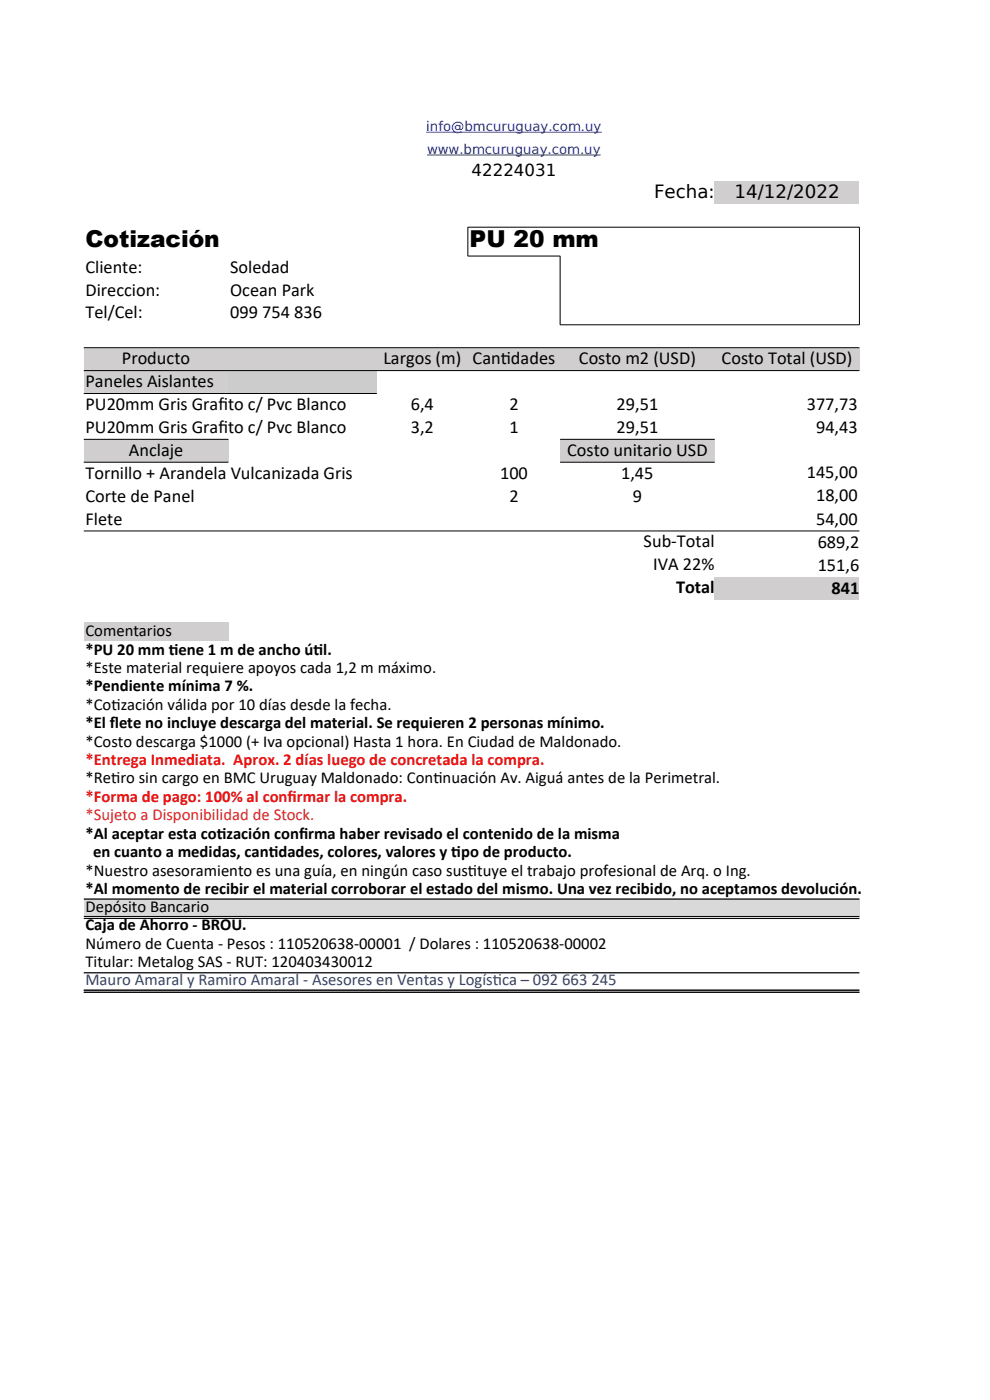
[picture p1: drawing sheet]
<svg xmlns="http://www.w3.org/2000/svg" width="210mm" height="297mm" viewBox="0 0 210 297" stroke-linecap="round" stroke-linejoin="round" font-family="sans-serif">
<defs><g id="words">
<g font-size="4.9">
<text x="18.1" y="52.5">Cotización</text>
<text x="99.6" y="52.5">PU 20 mm</text>
</g>
<g font-size="3.9">
<text x="138.7" y="42.1">Fecha:</text>
<text x="155.8" y="42.1">14/12/2022</text>
<text x="18.1" y="57.9">Cliente:</text>
<text x="48.8" y="57.9">Soledad</text>
<text x="18.1" y="62.7">Direccion:</text>
<text x="48.8" y="62.7">Ocean Park</text>
<text x="18.1" y="67.6">Tel/Cel:</text>
<text x="48.8" y="67.6">099 754 836</text>
<text x="25.9" y="77.3">Producto</text>
<text x="81.3" y="77.3">Largos (m) Cant</text>
<text x="106.2" y="77.3">idades</text>
<text x="122.8" y="77.3">Costo m2 (USD)</text>
<text x="153.1" y="77.3">Costo Total (USD)</text>
<text x="18.1" y="82.2">Paneles Aislantes</text>
<text x="18.1" y="87">PU20mm Gris Graf</text>
<text x="46.3" y="87">ito c/ Pvc Blanco</text>
<text x="87.1" y="87">6,4</text>
<text x="108.1" y="87">2</text>
<text x="130.8" y="87">29,51</text>
<text x="171.1" y="86.9">377,73</text>
<text x="18.1" y="91.9">PU20mm Gris Graf</text>
<text x="46.3" y="91.9">ito c/ Pvc Blanco</text>
<text x="87.1" y="91.9">3,2</text>
<text x="108.1" y="91.9">1</text>
<text x="130.8" y="91.9">29,51</text>
<text x="173.1" y="91.8">94,43</text>
<text x="18.1" y="101.6">Tornillo + Arandela Vulcanizada Gris</text>
<text x="27.3" y="96.7">Anclaje</text>
<text x="106.1" y="101.6">100</text>
<text x="120.3" y="96.7">Costo unitario USD</text>
<text x="131.8" y="101.6">1,45</text>
<text x="171.1" y="101.5">145,00</text>
<text x="18.1" y="106.4">Corte de Panel</text>
<text x="108.1" y="106.4">2</text>
<text x="134.2" y="106.4">9</text>
<text x="173.1" y="106.3">18,00</text>
<text x="18.1" y="111.3">Flete</text>
<text x="173.1" y="111.3">54,00</text>
<text x="136.5" y="116.1">Sub-Total</text>
<text x="173.5" y="116.2">689,2</text>
<text x="138.6" y="120.9">IVA 22%</text>
<text x="143.4" y="125.8">Total</text>
<text x="173.5" y="121">151,6</text>
<text x="176.4" y="125.9">841</text>
</g>
<g font-size="3.5">
<text x="100" y="37.3">42224031</text>
<text x="18.1" y="134.9">Comentarios</text>
<text x="18.1" y="138.9">*PU 20 mm t</text>
<text x="18.1" y="142.7">*Este material requiere apoyos cada 1,2 m máximo.</text>
<text x="35.8" y="138.9">iene 1 m de ancho út</text>
<text x="66.5" y="138.9">il.</text>
<text x="18.1" y="146.7">*Pendiente mínima 7 %.</text>
<text x="18.1" y="150.6">*Cot</text>
<text x="18.1" y="154.5">*El f</text>
<text x="23.3" y="154.5">lete no incluye descarga del material. Se requieren 2 personas mínimo.</text>
<text x="23.6" y="150.6">ización válida por 10 días desde la fecha.</text>
<text x="18.1" y="158.4">*Costo descarga $1000 (+ Iva opcional) Hasta 1 hora. En Ciudad de Maldonado.</text>
<text x="18.1" y="166.2">*Ret</text>
<text x="23.6" y="166.2">iro sin cargo en BMC Uruguay Maldonado: Cont</text>
<text x="91.9" y="166.2">inuación Av. Aiguá antes de la Perimetral.</text>
<text x="18.1" y="177.9">*Al aceptar esta cot</text>
<text x="46" y="177.9">ización conf</text>
<text x="63.4" y="177.9">irma haber revisado el contenido de la misma</text>
<text x="18.1" y="185.8">*Nuestro asesoramiento es una guía, en ningún caso sust</text>
<text x="19.7" y="181.9">en cuanto a medidas, cant</text>
<text x="57" y="181.9">idades, colores, valores y t</text>
<text x="95.7" y="181.9">ipo de producto.</text>
<text x="99.3" y="185.8">ituye el trabajo profesional de Arq. o Ing.</text>
<text x="18.1" y="189.7">*Al momento de recibir el material corroborar el estado del mismo. Una vez recibido, no aceptamos devolución.</text>
<text x="18.1" y="193.4">Depósito Bancario</text>
<text x="18.1" y="197.3">Caja de Ahorro - BROU.</text>
<text x="18.1" y="201.2">Número de Cuenta - Pesos : 110520638-00001 / Dolares : 110520638-00002</text>
<text x="18.1" y="205.1">Titular: Metalog SAS - RUT: 120403430012</text>
</g>
<g font-size="3.5" fill="#f10d0c">
<text x="18.1" y="162.3">*Entrega Inmediata. Aprox. 2 días luego de concretada la compra.</text>
<text x="18.1" y="170.1">*Forma de pago: 100% al conf</text>
<text x="61" y="170.1">irmar la compra.</text>
</g>
<text font-size="3.5" fill="#c9211e" x="18.1" y="174">*Sujeto a Disponibilidad de Stock.</text>
<g font-size="3.5" fill="#1f4e78">
<text x="18.1" y="209.1">Mauro Amaral y Ramiro Amaral - Asesores en Ventas y Logíst</text>
<text x="104.5" y="209.1">ica – 092 663 245</text>
</g>
<g font-size="2.8" fill="#00f">
<text x="90.4" y="27.8">info@bmcuruguay.com.uy</text>
<text x="90.6" y="32.6">www.bmcuruguay.com.uy</text>
</g>
</g></defs>
<g fill="#d0cece">
<path d="M151.6 38.5h30.7v4.8h-30.7z" fill-rule="evenodd"/>
<path d="M17.8 73.7h164.5v4.9h-164.5z" fill-rule="evenodd"/>
<path d="M17.8 78.6h30.6v4.9h-30.6z" fill-rule="evenodd"/>
</g>
<path d="M48.4 78.6h31.5v4.9h-31.5z" fill-rule="evenodd" fill="#ccc"/>
<g fill="#d0cece">
<path d="M17.8 93.2h30.6v4.8h-30.6z" fill-rule="evenodd"/>
<path d="M118.8 93.2h32.8v4.8h-32.8z" fill-rule="evenodd"/>
<path d="M151.6 122.3h30.7v4.9h-30.7z" fill-rule="evenodd"/>
<path d="M17.8 132.1h30.6v3.9h-30.6z" fill-rule="evenodd"/>
</g>
<path d="M17.8 190.7h164.5v3.9h-164.5z" fill-rule="evenodd" fill="#d9d9d9"/>
<g fill="none" stroke="#000" stroke-width=".21">
<path d="M99.2 48.2h83.1M99.2 54.3h19.6v14.6M99.3 48.2v6.1M182.3 48.2v20.7M17.8 73.8h164.5M17.8 78.6h164.5M118.8 68.9h63.5M17.8 83.5h62.1M17.8 93.2h30.7M17.8 98.1h30.7M118.8 93.2h32.8M118.8 98.1h32.8"/>
<path d="M17.8 112.6h164.5M17.8 194.4h164.5M17.8 194.9h164.5M17.8 210.1h164.5M17.8 210.5h164.5"/>
</g>
<path d="M17.8 190.7h164.5M17.8 206.4h164.5" fill="none" stroke="#000" stroke-width=".26"/>
<path d="M90.4 28h37.2M90.6 32.9h36.9" fill="none" stroke="#00f" stroke-width=".21"/>
<use href="#words"/>
</svg>
